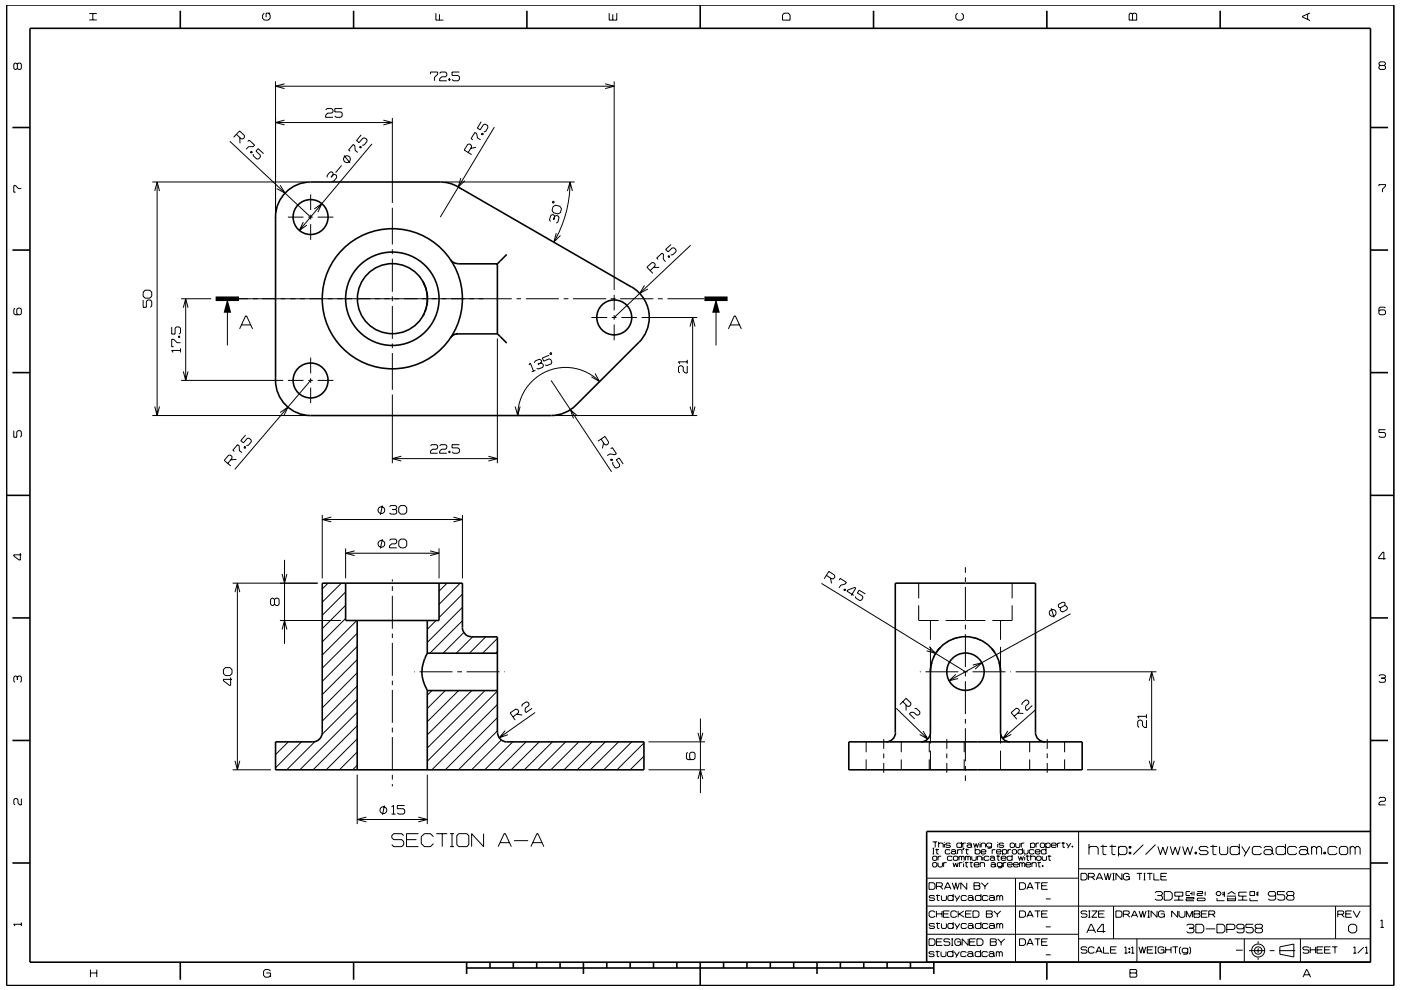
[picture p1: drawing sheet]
<svg xmlns="http://www.w3.org/2000/svg" width="297mm" height="210mm" viewBox="0 0 297 210" stroke-linecap="round" stroke-linejoin="round" font-family="sans-serif">
<g fill="none" stroke="#000" stroke-width=".21">
<path d="M3.7 13.6l-.3-.2h-.2l-.3 .2v.9l.3 .2 .5-.2M3.7 13.6l.2-.2h.4l.2 .2v.9l-.2 .2h-.4l-.2-.2M3.7 13.6v.9M18.9 4.2h1.6M18.9 2.9h1.6M19.7 2.9v1.3M56 2.8l-.3 .4v.7l.3 .4h.9l.4-.4v-.7l-.4-.4M57.3 2.8h-.9v.9M58.4 17.3v27.7M58.4 18.3h71.8M60.3 17.8l-1.9 .5 1.9 .5M91.3 15.7v-.4h1.5v.4l-.7 .7v.7"/>
<path d="M92.4 2.8v1.5h1.6M93.2 3v1.3M93.2 15.6l.3-.3h1l.2 .3v.4l-.2 .3h-.9l-.4 .4v.4h1.5M95.2 16.7h.2v.3h-.2zM95.3 16.7v.3M97.4 15.3h-1.6v.7h1.3l.3 .3v.5l-.3 .3h-1l-.3-.3M128.3 17.8l1.9 .5-1.9 .5M129.2 2.8v1.5h1.6v-1.5M129.9 3v1.3M130.2 17.3v44.2M166.3 2.8h.8l.4 .4v1.1h-1.6v-1.1zM203 2.8l-.4 .4v.7l.4 .4h.9l.4-.4v-.7l-.4-.4"/>
<path d="M239.6 2.8h.3l.2 .2 .3-.2h.3l.3 .2v1.3h-1.6v-1.3zM240.1 3v1.3M277.2 3v1.1M277.7 2.7l-1.6 .8v.1l1.6 .8M292.6 13.9l-.2-.3v-.2l.2-.3h.9l.2 .3v.2l-.2 .3M292.6 13.9l-.2 .2v.4l.2 .2h.9l.2-.2v-.4l-.2-.2M292.6 13.9h.9M32.3 38.6h32.6M33.3 38.6v49.5M48.7 30l17.2 16.1M50.1 28.5l1 1h.4l.3-.3v-.5l-1-.9-1.3 1.3M50.8 29.2l.1 1.2"/>
<path d="M52.5 30l.3-.3 1.2 1.1-.3 .3h-1l-.5 .6M53.3 32.1l.2 .2-.2 .2-.2-.2zM53.4 32.2l-.2 .2M55.9 32.6l-1.2-1.1-.4 .5 .9 .9v.4l-.4 .4h-.4l-.7-.6v-.4M58.4 26h24.8M59.4 39.3l1 1.7-1.7-1M60.3 25.5l-1.9 .5 1.9 .5M69 23.3l.3-.3h1l.3 .3v.4l-.3 .3h-.8l-.5 .5v.4h1.6M70.7 37l-.1-.3-.2-.3-.4 .1-.7 .7 .1 .4M70.7 37l-.5 .6M70.7 37h.3l.4 .2v.5l-.6 .7-.4 .1M72.4 35.1l-1.2 1.5"/>
<path d="M72.6 23h-1.6v.7h1.3l.3 .3v.6l-.3 .3h-1l-.3-.3M72.9 33l1.3 1.5M73.7 33.1h.1M74.3 32.1l-.4-.3 1-1.2 .3 .3 .1 1 .6 .4M74.3 33.9h.1M76.3 31.1l.2 .2M76.4 31l.2 .2-.1 .2-.3-.2zM76.6 28.6l-1 1.2 .5 .5 .9-1 .3-.1 .5 .4v.4l-.6 .8h-.4M78.9 30.5l-15.4 18.4M81.3 25.5l1.9 .5-1.9 .5M83.2 25v18M94.3 38.6h27.5"/>
<path d="M97.1 39.6l.9 .7M97.7 37.8l-.5 1.9 1.4-1.4M99.3 32.3l.7-1.1-.1-.4-.4-.3-.4 .1-.7 1.2 1.6 1M100.2 29.6l-.3-.2 .8-1.3 .3 .2 .3 1 .6 .3M100.9 31.2l-1.1 .3M102 25.8l-.8 1.4 .6 .4 .7-1.1 .4-.2 .5 .3 .1 .4-.5 .9-.4 .1M102.1 28.4l.3 .1M102.2 28.2l.3 .2-.2 .2-.2-.1zM104.8 27l-11.5 19.1M120.9 38.6a25.3 25.3 0 0 1-3.5 12.7M292.4 39.5v-.3h1.3v.3l-.6 .6v.7M4.5 40h-.6l-.6-.6h-.4v1.4h.4"/>
<path d="M32.8 40.5l.5-1.9 .5 1.9M61 46.1h3.3M64.3 47.1l-.8 1.8 1.6-1.2M65.4 46.1h.9M65.9 41.2v3.3M65.9 45.5v1.1M65.9 47.5v3.4M66.6 44.3l1.6-1.1-.8 1.8M67.3 46.1h3.4M83.2 44.1v7.8M83.2 52.9v1M83.2 54.9v7"/>
<path d="M117.1 42.8l.3-.1 .1 .3h-.3zM117.3 43.8l.5-.3 .9 .3 .3 .5-.2 .8-.5 .3-1-.3-.3-.5zM117.6 45.9l-.2-.4-.6 .2-.3 .9 .2 .4M117.6 45.9l-.2 .7M117.6 45.9l.3-.2 .5 .1 .1 .3-.2 1-.4 .2M117.9 49.4l-.5 1.9 1.4-1.4M120.3 40.5l.6-1.9 .5 1.9M137.8 57.4l1.1-1v-.4l-.3-.3h-.4l-1 1 1.2 1.3M138.6 56.7h1.2M139.5 55l-.3-.3 1.2-1 .3 .3-.1 .9 .5 .6M141.6 54.4l.2-.2 .2 .2-.2 .2zM141.7 54.3l.2 .2"/>
<path d="M142.3 51.9l-1.2 1 .5 .5 .9-.8h.5l.3 .4v.4l-.7 .7h-.4M146.4 52l-16.2 15.3M3.2 65.4l-.3 .2v.9l.3 .3h1.1l.2-.3v-.9l-.2-.2h-.5l-.2 .2v.9l.2 .3M30.3 63.6v1.6h.7v-1.3l.3-.3h.6l.3 .3v1l-.3 .3M30.8 61.5h.9l.5 .5v.8l-.5 .4h-.9l-.5-.4v-.8zM36.4 69.3v1.6h.7v-1.3l.3-.3h.6l.3 .3v1l-.3 .3M37.8 71.3h.3v.2h-.3zM37.8 71.4h.3M38.3 74.3h-1.9l.3 .5M38.3 73.9v.9M38.3 72.7h-.8l-.7-.7h-.4v1.5h.4M38.4 63.4h6.4"/>
<path d="M38.9 65.3l.5-1.9 .5 1.9M38.9 78.8l.5 1.9 .5-1.9M39.4 63.4v17.3M45.8 63.4h62.7M48.2 63.4v9.9M50.8 69.8l1.3-2.8h.2l1.3 2.8M51.2 68.9h1.9M65.9 75.9v3.3M83.2 62.9v1M83.2 64.9v7M83.2 72.9v1M83.2 74.9v7.8"/>
<path d="M105.5 71.8v26.5M109.5 63.4h1M111.5 63.4h7M112.1 77.4l.3-.4 .7 1.7M113.3 77l.1-.4 .9-.4 .4 .2 .1 .2-.1 .4M113.5 78.6l-.8 .3M114.7 77l-.7 .3M114.7 77l.4 .2 .1 .3-.1 .4-1 .4-.3-.2M116.4 75.3l-1.4 .6 .3 .7 1.1-.5 .4 .2 .2 .5-.1 .4-.9 .3-.4-.1M116.6 74.8h.3v.3h-.3zM119.5 63.4h1M121.5 63.4h7"/>
<path d="M125.4 67.3h3.3M126.2 79.2l.9 1.7-1.7-1M129.5 63.4h1M129.7 67.3h1M130.2 62.5v3.3M130.2 66.8v1M130.2 68.8v3.4M131.5 63.4h7M131.7 67.3h3.3M136.1 67.3h11.7M136.6 60.5l-1 1.7 1.8-.9M139.5 63.4h1"/>
<path d="M141.5 63.4h7.8M145.7 77.6v1.5h-.4l-.4-.4v-.9l-.3-.2h-.5l-.2 .2v1.1l.2 .2M145.7 76.3v.9M145.7 76.7h-1.8l.2 .5M146.3 69.3l.6-2 .5 2M146.9 67.3v20.8M151.8 63.4v9.9M154.4 69.8l1.3-2.8h.2l1.3 2.8M154.8 68.9h2M293.7 65.4l-.2-.3h-.9l-.2 .3v1.1l.2 .3h.9l.2-.3v-.5l-.2-.3h-.9l-.2 .3M2.9 91.3v1.4h.7v-1.1l.2-.3h.5l.2 .3v.9l-.2 .2M32.3 88.1h32.6"/>
<path d="M32.8 86.2l.5 1.9 .5-1.9M38.4 80.7h21.6M48.3 98.3l.9-1.1v-.4l-.3-.3-.4 .1-1 1.1 1.4 1.1M49.7 95.8l-.3-.3 1-1.2 .3 .3 .1 1 .5 .4M50.1 97.4l-1.2 .1M51.8 94.8l.2 .2M51.9 94.7l.2 .2-.2 .2-.2-.2zM52.1 92.3l-1.1 1.2 .6 .4 .8-.9h.4l.5 .3v.4l-.6 .7-.5 .1M59.4 87.5l1.6-1.1-.8 1.7M61 80.7h3.3M65.4 80.7h.9M65.9 80.2v1"/>
<path d="M65.9 82.2v3.3M65.9 80.7l-16.1 18.9M67.3 80.7h3.4M83.2 83.7v14.5M83.2 97.3h22.3M85.1 96.8l-1.9 .5 1.9 .5M91.3 94.6l.2-.3h1l.3 .3v.4l-.3 .3h-.8l-.4 .4v.4h1.5M93.2 94.6l.3-.3h1l.2 .3v.4l-.2 .3h-.9l-.4 .4v.4h1.5M95.2 95.7h.2v.3h-.2zM95.3 95.7v.3M97.4 94.3h-1.6v.7h1.3l.3 .3v.5l-.3 .3h-1l-.3-.3M103.5 96.8l1.9 .5-1.9 .5"/>
<path d="M109.2 86.2l.6 1.9 .5-1.9M116.8 80.7l12.9 19.4M117.9 88.1h29.9M122.4 88.2l-1.5-1.3 .7 1.9M127.1 80.9a10.2 10.2 0 0 0-11.1-2.2 10.2 10.2 0 0 0-6.2 9.4M127.4 93.1l.8 1.2 .4 .1 .3-.3 .1-.3-.7-1.2-1.6 1M128 93.9l-.3 1.2M129.5 95.2l.3-.2 .9 1.2-.4 .3-1-.2-.6 .3M129.5 97.5l.2-.1 .2 .2-.3 .1zM129.8 97.4l-.3 .2M130 98l-.1 .4 .5 .8 .4 .1 .5-.3 .1-.4-.7-1.1 .6-.4 .8 1.3M146.3 86.2l.6 1.9 .5-1.9"/>
<path d="M293.7 91.1h-1.3v.6h1.1l.2 .3v.5l-.2 .2h-.9l-.2-.2M4.3 117.3v1.5h-.2l-1.2-.9v-.2h1.6M60.3 118.7v17.9M68.3 109.2v13.5M68.3 110.2h29.7M70.2 109.7l-1.9 .5 1.9 .5M73.3 116.3v6.4M73.3 117.3h19.8M75.2 116.8l-1.9 .5 1.9 .5M81.1 114.3l-.5 2M81.1 107.2l-.5 2M82.6 114.6l.2-.3h1.1l.2 .3v.5l-.2 .3h-.9l-.4 .4v.4h1.5"/>
<path d="M82.6 107.5l.2-.3h1.1l.2 .3v.3l-.2 .3M83.1 108.1h.8M83.9 108.1l.2 .2v.5l-.2 .2h-1.1l-.2-.2M85 114.3h.8l.4 .5v1l-.4 .4h-.8l-.5-.4v-1zM85 107.2h.8l.4 .5v.9l-.4 .4h-.8l-.5-.4v-.9zM91.2 116.8l1.9 .5-1.9 .5M93.1 116.3v6.4M96.1 109.7l1.9 .5-1.9 .5M98 109.2v13.5M293.8 118.5h-1.5v-.3l.9-1.1h.2v1.6M49.3 123.7h18.1M49.8 125.6l.5-1.9 .5 1.9"/>
<path d="M50.3 123.7v39.6M58.2 127.2l-.3-.3h-.2l-.3 .3v.9l.3 .3h.2l.3-.3M58.2 127.2l.3-.3h.4l.3 .3v.9l-.3 .3h-.4l-.3-.3M58.2 127.2v.9M59.3 131.6h13M59.8 121.7l.5 2 .5-2M59.8 133.5l.5-1.9 .5 1.9M69.6 123.7l-1.3 1.2M72.4 123.7l-4.1 4M73.3 131.2l-5 4.9M73.3 128.4l-5 4.9M73.3 125.6l-5 4.9"/>
<path d="M75.6 131.6l-7.3 7.3M75.7 139.9l-7.4 7.4M75.7 137.1l-7.4 7.4M75.7 134.3l-7.4 7.4M83.2 122.9v.5M83.2 124.3v1M83.2 126.4v6.9M83.2 134.4v.9M83.2 136.4v6.9M92.5 131.6l-1.9 1.9M94.8 123.7l-1.7 1.7M97.6 123.7l-4.5 4.5"/>
<path d="M98 126l-4.9 5M98 131.7l-6.9 6.8M98 128.8l-7.4 7.5M98.3 134.1l-4.4 4.4M100.2 135.1l-3.5 3.4M103 135.1l-3.5 3.4M105.4 138.2l-.2 .3M105.4 135.4l-3.1 3.1M174.2 123.7l30.4 18.7M175.2 122l1.2 .8 .4-.1 .2-.4-.1-.3-1.2-.8-.9 1.6M176.1 122.6l.2 1.1M177.9 123.1l.2-.4 1.3 .8-.2 .4-.9 .2-.4 .6"/>
<path d="M179.1 124.9l.2 .1-.1 .3-.3-.1zM179.2 125l-.2 .2M181 126.3l-1.4-.9 .1-.2 1.5-.6 .2 .1-.9 1.6M183.5 126l-1.3-.8-.4 .6 1.1 .6 .1 .4-.3 .5-.4 .1-.9-.5v-.4M194.8 128.4v3.2h4.2M194.8 123.7v3.2M197 137.2l1.4 1.4-1.9-.6M197.3 131.6v4.1M197.3 137.2v4M198.4 138.6l-.5 .9M200.5 131.6h8.4M200.7 136.2h.1"/>
<path d="M203.5 135.2l-1.9 .5M204.7 120.3v1.2M204.7 122.5v1M204.7 124.5v7M204.7 132.5v1M204.7 134.5v7M206.2 135.2h.1M206.3 135.3l1.8 .6M212.1 131.6v4.1M212.1 137.2v4M214.6 128.4v3.2h-4.2M214.6 123.7v3.2"/>
<path d="M222.9 129l.6 2M225.7 128.4l.1-.3-.1-.3-.4-.1-.9 .5v.4l.1 .2 .4 .1M225.7 128.4l-.8 .5M225.7 128.4l.4 .2 .2 .3-.1 .4-.9 .5-.3-.1-.3-.4 .2-.4M227 130.2l-25.8 14.2M3.7 143.6l-.3-.2h-.2l-.3 .2v.9l.3 .2M3.7 143.6l.2-.2h.4l.2 .2v.9l-.2 .2M3.7 143.6v.6M47.8 141.6h1l.4 .4v.9l-.4 .4h-1l-.4-.4v-.9zM48.9 143.7v1.7h-.3l-1.2-1v-.3h1.8M61.1 157.4l-2.7 2.7M63.9 157.3l-5.5 5.5"/>
<path d="M66.8 157.3l-6 6M75.7 151.1l-12.1 12.2M75.7 145.5l-7.4 7.4M75.7 142.7l-7.4 7.4M75.7 159.5l-3.7 3.8M75.7 148.3l-7.4 7.5M75.7 156.7l-6.5 6.6M75.7 153.9l-9.3 9.4M83.2 144.4v.9M83.2 146.3v7M83.2 154.3v1.1M83.2 156.3v7.1"/>
<path d="M87.8 142.5h.1M88.9 142.5h7M91.6 146.5l-1 .9M94.4 146.5l-3.8 3.8M96.9 142.5h1.1M97.2 146.5l-6.6 6.6M98.9 142.5h7M100 146.5l-9.4 9.4M102.8 146.5l-12.2 12.2M105.4 149.4l-13.8 13.9M105.4 146.6l-14.8 14.9M105.4 155l-8.2 8.3"/>
<path d="M105.4 152.2l-11 11.1M106.3 157l-6.3 6.3M106.9 142.5h.2M107.1 155l-1.3 1.5 1.9-.7M108.7 157.3l-5.9 6M108.8 152.1l1.1-.9 .1-.4-.3-.3-.4-.1-1.1 .8 1 1.5M109.6 151.5l1.1 .2M110.7 149.9v-.5l.8-.5h.4l.3 .4-.1 .4-.7 .4-.1 .6 .2 .4 1.3-.9M111.5 157.3l-5.9 6M113.5 151.1l-7.7 5.4M114.3 157.3l-5.9 6M117.1 157.3l-5.9 6"/>
<path d="M119.9 157.3l-5.9 6M122.7 157.3l-5.9 6M125.5 157.3l-5.9 6M128.4 157.3l-6 6M131.1 157.3l-5.9 6M133.9 157.3l-5.9 6M136.5 157.6l-5.7 5.7M137.5 157.3h12M145.8 159.5l-.3 .3v1l.3 .3h1.3l.3-.3v-1l-.3-.3h-.6l-.3 .3v1l.3 .3M148 155.4l.5 1.9 .5-1.9M148.5 152.4v15.8M183.6 157.3v2.3"/>
<path d="M187.4 156.8v2M187.4 159.8v1M190 150.2l6.7 6.6M191.1 157.3v2.3M191.4 148.8l1 1h.4l.3-.3v-.4l-1-1-1.3 1.3M192.1 149.5v1.2M193.9 150.3h.4l.7 .7v.4l-.3 .3h-.4l-.6-.6h-.6l-.3 .3 1.1 1.1M195 142.5h.2M195.7 155.1l1 1.7-1.7-1M196.2 142.5h7M197 157.3v2.3M197.3 142.7v4"/>
<path d="M197.3 148.2v4M197.3 153.7v4M197.3 159.2v4.1M200.7 156.8v2M200.7 159.8v1M202.6 143l-1.4 1.4 2-.5M204.2 142.5h1M204.4 157.3v2.3M204.7 142.5v1M204.7 144.5v7M204.7 152.5v1M204.7 154.5v7"/>
<path d="M206.2 142.5h7M206.2 141.1l1.9-.5-1.3 1.3M212.1 142.7v4M212.1 148.2v4M212.1 153.7v4M212.1 159.2v4.1M212.2 155.8l.5 1M213.7 155l-1.1 1.7 1.8-.9M214.2 142.5h.1M215 151.9l1.1-.9v-.4l-.3-.3-.4-.1-1 1 1.2 1.4M215.3 142.5h29.9M215.8 151.2l1.2 .1"/>
<path d="M216.7 149.5v-.4l.8-.6h.3l.3 .3v.4l-.6 .6-.1 .6 .3 .3 1.2-1.1M218.3 157.3v2.3M219.6 150.5l-7 6.2M222 156.8v2M222 159.8v1M225.7 157.3v2.3M243.1 152.7v1.6h-.4l-.5-.4v-.9l-.3-.3h-.4l-.3 .3v1l.3 .3M243.1 151.5v.9M243.1 151.9h-1.9l.3 .5M243.7 144.4l.5-1.9 .5 1.9M244.2 142.5v20.8M292.4 143.4l.2-.3h.9l.2 .3v.2l-.2 .2"/>
<path d="M292.9 143.8h.6M293.5 143.8l.2 .3v.4l-.2 .2h-.9l-.2-.2M4.5 169.4v1.3h-.3l-.4-.4v-.7l-.2-.2h-.4l-.3 .2v.9l.3 .2M49.3 163.3h8.1M49.8 161.4l.5 1.9 .5-1.9M75.7 164.3v10.5M75.7 173.8h14.9M75.7 162.3l-.9 1M77.7 173.3l-2 .5 2 .5M80.9 172.5h.1M81.5 170.9l-.4 1.9M83 171.1l.4-.2v1.8"/>
<path d="M83 172.7h.9M83.2 164.3v1M83.2 166.3v.5M85.6 177.2l-.4-.4h-1.7l-.4 .4v.5l.4 .4h1.7l.4 .4v.6l-.4 .5h-1.7l-.4-.5M85.8 170.9h-1.6v.6h1.3l.3 .3v.6l-.3 .3h-1l-.3-.3M86.2 178.1h2.1M88.7 173.3l1.9 .5-1.9 .5M88.7 176.8h-2.5v2.8h2.5M90.6 164.3v10.5M91.9 177.5l-.6-.7h-1.3l-.7 .7v1.4l.7 .7h1.3l.6-.7M92.5 176.8h2.3M93.8 176.8v2.8"/>
<path d="M95.4 176.8h.9M95.4 179.6h.9M95.8 176.8v2.8M96.9 177.2l.4-.4h1.7l.4 .4v1.9l-.4 .5h-1.7l-.4-.5zM102.5 176.8v2.8l-2.5-2.8v2.8M105.6 179.6l1.3-2.8h.2l1.3 2.8M106.1 178.7h1.9M109 178.3h3M112.6 179.6l1.2-2.8h.2l1.3 2.8M113 178.7h1.9M136.5 163.2l-.1 .1M136.5 160.4l-2.9 2.9"/>
<path d="M137.5 163.3h12M148 165.2l.5-1.9 .5 1.9M183.6 161.1v2.2M187.4 161.8v2.1M191.1 161.1v2.2M197 161.1v2.2M197.7 178.6h1M197.7 179.9h.4M197.9 179.9v1.2M198.3 178.6v1.1M198.6 180v1.1h.4M199 179l.2-.2h.6l.2 .2v.7"/>
<path d="M199 178.6v1.1M200.2 178.6v.1M200.2 179v.7M200.7 161.8v2.1M201.5 179l-.2-.2h-.6l-.2 .3 .2 .2h.6l.2 .3-.2 .1h-.6l-.2-.1M203.9 179l-.2-.2h-.7l-.1 .2v.6l.1 .1h.7l.2-.1M203.9 178.6v1.1M204.1 178.8v.9M204.2 179.9h.2l-.2 .4zM204.3 179.9l-.1 .4M204.4 161.1v2.2M204.7 162.5v1"/>
<path d="M204.7 164.5v1.1M204.8 178.8h-.5l-.2 .2M204.9 180v1.1h.4M205 179l.2-.2h.6l.2 .2v.6M206 179.4l-.2-.2h-.6l-.2 .2 .2 .3h.6l.2-.1M206 179.6l.1 .1M206.4 178.8l.3 .9 .3-.8 .2 .8 .3-.9M206.8 179.9v1.2M207.8 178.6v.1M207.8 179v.7M208 179l.2-.2h.5l.3 .2v.7M208 178.8v.9"/>
<path d="M210.2 179l-.2-.2h-.6l-.2 .2v.4l.2 .3h.6l.2-.3M210.2 178.8v.9l-.2 .2h-.6M211.5 178.6v.1M211.5 179v.7M212.8 179l-.2-.2h-.6l-.2 .3 .2 .2h.6l.2 .3-.2 .1h-.6l-.2-.1M214.3 178.8h.6l.2 .2v.6l-.2 .1h-.6l-.1-.1v-.6zM215.3 178.8v.8l.2 .1h.6l.1-.1v-.8M216.5 178.8v.9M216.8 179.9v1.2M217.2 178.8h-.5l-.2 .2M218.3 161.1v2.2M218.5 179l.2-.2h.5l.2 .2v.6l-.2 .1h-.5l-.2-.1"/>
<path d="M218.5 178.8v1.1M219.7 178.8v.9M220.3 178.8h-.5l-.1 .2M220.6 179l.2-.2h.5l.2 .2v.6l-.2 .1h-.5l-.2-.1zM221.7 179l.3-.2h.5l.2 .2v.6l-.2 .1h-.5l-.3-.1M221.7 178.8v1.1M221.8 179.9v1.2M222 161.8v2.1M222.9 179.3h1l-.1-.5h-.7l-.2 .2v.6l.2 .1h.7l.1-.1M224.2 178.8v.9M224.8 178.8h-.4l-.2 .2M225.1 178.8h.7"/>
<path d="M225.4 178.6v1.1h.4M225.7 161.1v2.2M226.1 178.8l.5 .8M227 178.8l-.6 1.1M227.3 179.4h.2v.3h-.2zM227.4 179.4v.3M228.7 176.4v27.7M230.5 163.3h14.7M230.9 179.9l.3-.4h1.3l.3 .4v1.4M230.9 179v2.3M233.3 179.5h1.4M233.8 179.2v1.9l.2 .2h.6"/>
<path d="M235.2 179.5h1.4M235.8 179.2v1.9l.2 .2h.5M237.1 179.9l.4-.4h1l.4 .4v1l-.4 .4h-1l-.4-.4M237.1 179.5v2.1M239.4 179.5h.4v.4h-.4zM239.6 179.5v.4M242.4 179.2l-2.1 2.1M243.7 161.4l.5 1.9 .5-1.9M245 179.2l-2.1 2.1M245.5 179.5l.5 1.8 .5-1.6 .6 1.6 .5-1.8M248.1 179.5l.5 1.8 .6-1.6 .5 1.6 .5-1.8M250.7 179.5l.5 1.8 .6-1.6 .5 1.6 .6-1.8"/>
<path d="M256.2 179.9l-.4-.4h-1.2l-.4 .4 .4 .5h1.2l.4 .5-.4 .4h-1.2l-.4-.4M256.6 179.5h1.5M257.2 179.2v1.9l.1 .2h.6M258.6 179.5v1.4l.3 .4h1.1l.3-.4v-1.4M262.8 179.9l-.4-.4h-1.2l-.4 .4v1l.4 .4h1.2l.4-.4M262.8 179v2.3M263.3 179.5l.9 1.4M265 179.5l-1.2 2.1M267.5 179.9l-.4-.4h-1.2l-.4 .4v1l.4 .4h1.2l.4-.4M268 179.9l.3-.4h1.1l.3 .4v1M272.5 179.9l-.3-.4h-1.3l-.3 .4v1l.3 .4h1.3l.3-.4M272.5 179v2.3"/>
<path d="M274.9 179.9l-.3-.4h-1.2l-.4 .4v1l.4 .4h1.2l.3-.4M275.5 179.9l.3-.4h1.1l.3 .4v1M278.1 179.9l.3-.4h.4l.3 .4M278.1 179.5v1.8M279.1 179.9l.4-.4h.3l.4 .4v1.4M279.1 179.9v1.4M283.5 179.9l-.4-.4h-1.2l-.3 .4v1l.3 .4h1.2l.4-.4M284 179.9l.3-.4h1.1l.3 .4v1l-.3 .4h-1.1l-.3-.4zM286.3 179.9l.3-.4h.3l.4 .4M286.3 179.5v1.8M287.3 179.9l.4-.4h.3l.4 .4v1.4M287.3 179.9v1.4"/>
<path d="M292.4 169.4l.2-.3h.9l.2 .3v.3l-.2 .3h-.8l-.3 .3v.4h1.3M4.5 195.7v.7M4.5 196h-1.6l.3 .4M196.5 198.2h32.2M196.5 192.2h94.1M196.6 186.3h32.1M197 199.1h.9l.3 .4v.7l-.3 .3h-.9zM197 187.2h.9l.3 .4v.7l-.3 .3h-.9zM197.7 181.1h.4M197.7 181.8l.2-.2h.6l.1 .2v.5l-.1 .2h-.6l-.2-.2zM197.7 183.1l.2-.1h.6l.1 .1v.6l-.1 .2h-.6l-.2-.2zM198.2 190.2l-.2-.3h-.8l-.2 .3 .2 .3h.8l.2 .3-.2 .2h-.8l-.2-.2"/>
<path d="M198.2 196.1l-.2-.2h-.8l-.2 .2 .2 .3h.8l.2 .2-.2 .3h-.8l-.2-.2M198.2 193.5l-.2-.3h-.7l-.3 .3v.8l.3 .3h.7l.2-.3M198.3 180.2h.8M198.5 189.9h.8M198.5 195.9h.8M198.5 188h1.1l.2-.2v-.4l-.2-.2h-1.1v1.4M198.5 199.8h1.1M198.5 193.2v1.4M198.5 193.8h1.2M198.7 189.7v1.2l.5 .1M198.7 195.7v1.1l.5 .1M198.9 183v.7l.2 .2h.5l.2-.2v-.7"/>
<path d="M198.9 181.6v.9M199.3 188l.6 .6M199.6 181.6h-.5l-.2 .2M199.6 189.9v.9l.2 .2h.6l.3-.2v-.9M199.6 195.9v.8l.2 .2h.6l.3-.2v-.8M199.7 193.2v1.4M199.8 199.1h-1.3v1.4h1.3M200 193.8h1.1M200.1 183v.9M200.2 188.6l.7-1.4h.1l.6 1.4M200.4 188.2h1M200.7 183h-.5l-.1 .1"/>
<path d="M201.3 193.2h-1.3v1.4h1.3M201.4 199.3l-.2-.2h-.9l-.2 .5 .2 .2h.9l.2 .2v.3l-.2 .2h-.9l-.2-.2M201.4 180.4l-.1-.2h-.7l-.2 .2v.5l.2 .2h.7l.1-.2M201.7 180.4l.2-.2h.5l.2 .2v.5M201.7 199.1h.4M201.9 199.1v1.4M201.9 187.2l.5 1.4 .2-1.4 .4 1.4 .4-1.4M201.9 181.8l-.2-.2h-.7l-.1 .2v.5l.1 .2h.7l.2-.2M202.1 183l.2 .9 .3-.9 .3 .9 .3-.9M202.1 190.2l-.2-.3h-.7l-.2 .3v.6l.2 .2h.7l.2-.2M202.1 196.1l-.2-.2h-.7l-.2 .2v.6l.2 .2h.7l.2-.2M202.1 189.6v1.4"/>
<path d="M202.1 195.6v1.3M202.1 181.8l.2-.2h.6l.2 .2v.5l-.2 .2h-.6l-.2-.2zM202.4 189.9l.5 .9M202.4 195.9l.5 .8M202.6 180.8l-.2-.2h-.5l-.2 .2 .2 .3h.5l.2-.2M202.6 180.9l.2 .2M202.9 193.5l-.3-.3h-.7l-.3 .3v.8l.3 .3h.7l.3-.3M202.9 199.8h.8v.7M203 180.4l.2-.2h.6l.2 .2v.7M203 180.2v.9M203.2 193.2v1.4M203.3 181.8l.2-.2 .4 .2"/>
<path d="M203.3 181.6v.9M203.4 193.8l1 .8M203.4 183v.9M203.5 189.9l-.8 1.3M203.5 195.9l-.8 1.2M203.7 199.5l-.3-.4h-.7l-.3 .4v.7l.3 .3h.7l.3-.3M203.9 181.8l.1-.2 .4 .2v.7M203.9 181.8v.7M204 183h-.4l-.2 .1M204.3 182.7v.2M204.3 183.1v.8M204.3 193.2l-1.1 .8"/>
<path d="M204.6 183h.7M204.7 180.2h.7M204.7 181.6v.9M204.7 181.8l.1-.2 .4 .2M204.7 193.8h1.1M204.8 182.8v1l.4 .1M204.9 190.2l-.2-.3h-.7l-.2 .3v.6l.2 .2h.7l.2-.2M204.9 196.1l-.2-.2h-.7l-.2 .2v.6l.2 .2h.7l.2-.2M205 187.2v1.4l-1.3-1.4v1.4M205.2 190.2l.2-.3h.7l.2 .3v.6M205.2 196.1l.2-.2h.7l.2 .2v.6M205.2 181.8v.7"/>
<path d="M205.2 181.8l.2-.2 .4 .2v.7M205.3 199.1v1.4l-1.3-1.4v1.4M205.6 183h.7M205.6 199.8h1M205.9 182.8v1l.3 .1M206 193.2h-1.3v1.4h1.3M206 181.6v.7l.2 .2h.6l.2-.2v-.7M206.3 193.2h1l.3 .3v.8l-.3 .3h-1zM206.3 190.6l-.2-.2h-.7l-.2 .2 .2 .4h.7l.2-.2M206.3 196.5l-.2-.2h-.7l-.2 .2 .2 .4h.7l.2-.2M206.3 190.8l.2 .2M206.3 196.7l.2 .2"/>
<path d="M206.5 187.2h1.1l.2 .2-.2 .5 .2 .2v.3l-.2 .2h-1.1zM206.5 187.9h1.1M206.5 183.4h1.1l-.2-.4h-.7l-.2 .1v.6l.2 .2h.7l.2-.2M206.8 180.4l.1-.2h.7l.2 .2v.5l-.2 .2h-.7l-.1-.2M206.8 199.1h-1.2v1.4h1.2M207.1 199.1h1l.3 .4v.7l-.3 .3h-1zM207.2 181.8l.2-.2h.5l.2 .2v.7M207.2 181.6v.9M207.8 183.1l.2-.1h.6l.1 .1v.8M207.8 183v.9M208 190.2l-.2-.3h-.8l-.2 .3v.6l.2 .2h.8l.2-.2M208 196.1l-.2-.2h-.8l-.2 .2v.6l.2 .2h.8l.2-.2"/>
<path d="M208 189.6v1.4M208 195.6v1.3M208 180.7h1v-.3l-.2-.2h-.6l-.2 .2v.5l.2 .2h.6l.2-.2M208.1 187.2l.7 .8M208.4 181.3v.2M208.4 181.8v.7M208.8 188v.6M209.1 193.2h1.1l.2 .2-.2 .4 .2 .2v.3l-.2 .3h-1.1zM209.1 193.8h1.1M209.5 190.2l-.3-.3h-.7l-.2 .3v.6l.2 .2h.7l.3-.2M209.5 196.1l-.3-.2h-.7l-.2 .2v.6l.2 .2h.7l.3-.2M209.5 187.2l-.7 .8"/>
<path d="M209.7 181.8l-.2-.2h-.7l-.1 .2v.5l.1 .2h.7l.2-.2M209.7 190.2l.3-.3h.6l.2 .3v.6M209.7 196.1l.3-.2h.6l.2 .2v.6M209.9 181.8l.2-.2h.5l.3 .2v.5M210 199.1h1l.2 .2-.2 .5 .2 .2v.3l-.2 .2h-1zM210 199.8h1M210.1 183.1l.2-.1h.5l.2 .1v.6M210.4 180.2v.9M210.7 193.2l.8 .7M210.8 190.6l-.2-.2h-.6l-.3 .2v.2l.3 .2h.6l.2-.2M210.8 196.5l-.2-.2h-.6l-.3 .2v.2l.3 .2h.6l.2-.2M210.8 190.8l.2 .2"/>
<path d="M210.8 196.7l.2 .2M210.9 182.2l-.3-.3h-.5l-.2 .3 .2 .3h.5l.3-.2M210.9 182.3l.1 .2M211 183.5l-.2-.2h-.5l-.2 .2 .2 .4h.5l.2-.2M211 183.7l.2 .2M211 180.2h-.4l-.2 .2M211.3 181.6h.7M211.3 180.7h1l-.2-.5h-.6l-.2 .2v.5l.2 .2h.6l.2-.2M211.3 190.2l.2-.3 .5 .3M211.3 189.9v1.1M211.3 195.9v1M211.3 196.1l.2-.2 .5 .2"/>
<path d="M211.5 193.9v.7M211.5 199.1l.8 .8M211.6 181.4v1l.3 .1M212 190.2l.2-.3 .4 .3v.8M212 190.2v.8M212 196.1v.8M212 196.1l.2-.2 .4 .2v.8M212.2 193.2l-.7 .7M212.3 182h1v-.2l-.2-.2h-.6l-.2 .2v.5l.2 .2h.6l.2-.2M212.3 199.9v.6M212.5 183.1l-.2-.1h-.7l-.2 .1v.5l.2 .2h.7l.2-.2M212.5 183v.9l-.2 .2h-.7"/>
<path d="M212.6 180.4l.1-.2h.6l.1 .2v.5l-.1 .2h-.6l-.1-.2M212.6 180.2v1.1M212.7 183v.9M213 199.1l-.7 .8M213.4 183h-.5l-.2 .1M213.6 183.4h1l-.1-.4h-.7l-.2 .1v.6l.2 .2h.7l.1-.2M213.7 180.2v.9M214.4 180.2h-.5l-.2 .2M214.6 181.3v1.2M214.6 181.8l-.2-.2h-.7l-.2 .2v.5l.2 .2h.7l.2-.2M214.6 180.4l.2-.2h.5l.2 .2v.5l-.2 .2h-.5l-.2-.2zM214.9 183.4h1l-.2-.4h-.6l-.2 .1v.6l.2 .2h.6l.2-.2"/>
<path d="M215.3 186.3v17.8M215.9 181.6l.3 .9 .2-.8 .3 .8 .3-.9M216.2 183v.9M216.2 183.1l.2-.1 .3 .1M216.2 199.1h.9l.3 .4v.7l-.3 .3h-.9zM216.2 187.2h.9l.3 .4v.7l-.3 .3h-.9zM216.2 193.2h.9l.3 .3v.8l-.3 .3h-.9zM216.7 183.1l.2-.1 .4 .1v.8M216.7 183.1v.8M216.8 180.4l-.2-.2h-.6l-.2 .2v.5l.2 .2h.6l.2-.2M217.1 180.2v.7l.2 .2h.5l.2-.2v-.7M217.3 181.3v.2"/>
<path d="M217.3 181.8v.7M217.5 183.4h1l-.1-.4h-.7l-.2 .1v.6l.2 .2h.7l.1-.2M217.5 181.6h.8M217.7 194.6l.7-1.4 .7 1.4M217.7 188.6l.7-1.4 .7 1.4M217.8 181.4v1l.4 .1M217.9 194.1h1M217.9 188.2h1M218.5 181.8l.2-.2h.6l.2 .2v.7M218.5 181.3v1.2M218.8 183.1l.2-.1h.5l.2 .1v.8M218.8 183v.9"/>
<path d="M219.2 180.4l-.1-.2h-.7l-.2 .2v.5l.2 .2h.7l.1-.2M219.4 199.1h1.2M219.4 193.2h1.2M219.4 187.2h1.2M219.5 180.7h1l-.2-.5h-.6l-.2 .2v.5l.2 .2h.6l.2-.2M219.8 181.8l.2-.2h.5l.2 .2v.5l-.2 .2h-.5l-.2-.2zM220 183h.7M220 187.2v1.4M220 193.2v1.4M220 199.1v1.4M220.3 182.8v1l.3 .1M220.8 199.8h1.1"/>
<path d="M220.8 193.8h1.1M220.8 187.9h1.1M221 183.6h.1v.2h-.1zM221 181.6v.7l.1 .2h.6l.2-.2v-.7M221.1 183.6v.2M221.7 196.6h1.1M221.7 190.7h1.1M221.8 180.4l-.2-.2h-.6l-.2 .2v.5l.2 .2h.6l.2-.2M222.1 199.1h-1.3v1.4h1.3M222.1 187.2h-1.3v1.4h1.3M222.1 193.2h-1.3v1.4h1.3M222.1 181.6h.8"/>
<path d="M222.4 181.4v1l.4 .1M228.7 199.1h61.9M228.7 184.3h61.9M229.2 185.2h.9l.4 .4v.7l-.4 .3h-.9zM230.4 197.9l.9-1.9h.1l.9 1.9M230.5 193.4l-.2-.2h-.9l-.2 .2 .2 .4h.9l.2 .2v.3l-.2 .3h-.9l-.2-.3M230.7 197.3h1.3M230.8 186h1l.2-.2v-.3l-.2-.3h-1v1.4M230.8 193.2h.4M230.8 194.6h.4M231 193.2v1.4M231.5 186l.6 .6"/>
<path d="M231.5 193.2h1.1l-1.1 1.4h1.1M232.4 186.6l.6-1.4h.2l.6 1.4M232.6 186.2h1M232.9 193.8h1.1M234.1 185.2l.4 1.4 .4-1.4 .3 1.4 .4-1.4M234.2 193.2h-1.3v1.4h1.3M234.4 197.6h-1.7v-.3l.9-1.3h.3v1.9M235.9 185.2h.4M235.9 186.6h.4M236.1 185.2v1.4M236.1 192.2v6.9M236.6 193.2h1l.3 .3v.8l-.3 .3h-1z"/>
<path d="M237.9 185.2v1.4l-1.3-1.4v1.4M238.2 193.9h1l.2-.2v-.3l-.2-.2h-1v1.4M238.7 185.9h.7v.7M238.9 193.9l.7 .7M239.4 180.8h.4v.3h-.4zM239.4 185.6l-.3-.4h-.6l-.3 .4v.7l.3 .3h.6l.3-.3M239.6 180.8v.3M239.9 194.6l.6-1.4 .7 1.4M240.1 194.1h.9M241 185.2h1.1M241 199.1v5M241.5 193.2l.4 1.4 .4-1.4 .3 1.4 .4-1.4"/>
<path d="M241.6 185.2v1.4M242.5 185.2h.4M242.5 186.6h.4M242.7 185.2v1.4M243.2 185.2h1.1M243.3 193.2h.5M243.3 194.6h.5M243.5 193.2v1.4M243.8 185.2v1.4M244.6 185.2v1.4h1.2M244.9 189.4l.3-.3h1l.3 .3v.2l-.3 .3M245.3 193.2v1.4l-1.2-1.4v1.4"/>
<path d="M245.4 189.9h.8M246.1 193.8h.8v.8M246.1 185.9h1.1M246.2 189.9l.3 .3v.5l-.3 .2h-1l-.3-.2M246.8 189.1h1.3l.4 .4v1l-.4 .4h-1.3zM246.9 193.5l-.4-.3h-.6l-.3 .3v.8l.3 .3h.6l.4-.3M247.4 185.2h-1.3v1.4h1.3M248.9 190.9h2M249.1 189.2h1.7v.9h-1.7zM249.7 193.2v1.4l-1.3-1.4v1.4M249.9 190.1v.8M250 193.2v1.1l.3 .3h.6l.3-.3v-1.1"/>
<path d="M251.5 190.4h1.6v.3h-1.6v.3h1.6M251.5 194.6v-1.4l.7 1.4 .6-1.4v1.4M251.6 196.3l.3-.3h1l.3 .3v.3l-.3 .3M252.1 196.9h.8M252.3 189.1h-.8v.8h.8M252.3 189.5h.4M252.7 189.1v.8M252.9 196.9l.3 .2v.5l-.3 .3h-1l-.3-.3M253.1 193.2h1.1l.2 .2-.2 .4 .2 .3v.2l-.2 .3h-1.1zM253.1 193.8h1.1M253.2 189.1v.8M253.4 180.8h.3v.3h-.3z"/>
<path d="M253.5 196h1.3l.4 .5v.9l-.4 .5h-1.3zM253.5 180.8v.3M253.8 189.1h1.2v.4h-1.2v.4h1.2M254 190.5h1.4l.1 .4-.1 .1h-1.4l-.2-.1zM254.7 193.8h1.1M255.5 189.1v.8M255.6 197h2M256 193.2h-1.3v1.4h1.3M256.3 193.9h1l.3-.2v-.3l-.3-.2h-1v1.4M257 193.9l.6 .7M258 196h1.3l.4 .5v.9l-.4 .5h-1.3zM258 190.5v.5h1.6"/>
<path d="M258.1 189.1h.5l.3 .3v.2l-.3 .3h-.5l-.2-.3v-.2zM259.1 189.4h.5M259.1 189.8h.5M259.6 189.1v1.1M260.1 190.1h2M260.1 197.1h1.4l.3-.2v-.6l-.3-.3h-1.4v1.9M260.3 190.7h1.7M260.3 190.4v.6h1.7v-.6M260.3 189.6l.8-.5 .9 .5M262.5 190.9h2M263.5 190.1v.8M263.8 196.7l-.3 .3h-1l-.3-.3v-.4l.3-.3h1l.3 .3v1.3l-.3 .3h-1l-.3-.3"/>
<path d="M263.8 199.1v5M264.3 189.2h-1.7v.9h1.7M265 189.1h1v.8h-1zM265 190.5v.5h1.7M265.7 196h-1.5v.7h1.2l.3 .3v.6l-.3 .3h-.9l-.3-.3M266.3 189.4h.4M266.3 189.8h.4M266.4 196.9l-.3-.3v-.3l.3-.3h1l.3 .3v.3l-.3 .3M266.4 196.9h1M266.4 196.9l-.3 .2v.5l.3 .3h1l.3-.3v-.5l-.3-.2M266.7 189.1v1M266.7 199.6v.5"/>
<path d="M269.7 180.6l-.3-.4h-1.1l-.3 .4v.3l.3 .4h1.1l.3-.4M269.7 180.9l.4 .4M270.5 189.8l-.3 .3h-1l-.3-.3v-.4l.3-.3h1l.3 .3v1.3l-.3 .2h-1l-.3-.2M272.4 189.1h-1.6v.7h1.3l.3 .3v.6l-.3 .2h-1l-.3-.2M273.1 189.9h1M273.1 189.9l-.3-.3v-.2l.3-.3h1l.3 .3-.3 .5M273.1 189.9l-.3 .3v.5l.3 .2h1l.3-.2v-.5l-.3-.3M275.7 199.1v5M277.2 180.6l-.3-.4h-1.1l-.3 .4v.3l.3 .4h1.1l.3-.4M277.2 180.9l.4 .4M280.7 180.8h.3v.3h-.3zM280.9 180.8v.3"/>
<path d="M283.2 192.2v6.9M283.6 193.9h1.1l.2-.2v-.3l-.2-.2h-1.1v1.4M284.4 193.9l.6 .7M285.3 193.8h1.1M285.9 196.5l.5-.5h.8l.5 .5v.9l-.5 .5h-.8l-.5-.5zM286.6 193.2h-1.3v1.4h1.3M286.9 193.2l.8 1.4 .7-1.4M292.7 195.4l.3-.3v1.6M292.7 196.7h.7M19.2 206.4h1.3M19.2 205.7v1.6M20.5 205.7v1.6"/>
<path d="M56.5 206.4h.9v.9M57.4 206l-.4-.4h-.8l-.3 .4v.9l.3 .4h.8l.4-.4M198.1 202l-.2-.2h-.8l-.2 .2 .2 .3h.8l.2 .3-.2 .3h-.8l-.2-.2M198.4 201.8h.8M198.7 201.6v1.2l.4 .1M199.5 201.8v.9l.2 .2h.7l.2-.2v-.9M201.7 200.5h.4M202.1 202l-.3-.2h-.7l-.2 .2v.7l.2 .2h.7l.3-.2M202.1 201.5v1.4M202.3 201.8l.6 .9M203.4 201.8l-.8 1.3M204.9 202l-.3-.2h-.7l-.2 .2v.7l.2 .2h.7l.3-.2"/>
<path d="M205.1 202.1l.3-.3h.6l.2 .3v.6M206.2 202.5l-.2-.2h-.6l-.3 .2v.2l.3 .2h.6l.2-.2M206.2 202.7l.3 .2M207.9 202.1l-.2-.3h-.7l-.2 .3v.6l.2 .2h.7l.2-.2M207.9 201.5v1.4M209.4 202.1l-.2-.3h-.8l-.2 .3v.6l.2 .2h.8l.2-.2M209.7 202.1l.2-.3h.6l.2 .3v.6M210.7 202.5l-.2-.2h-.6l-.2 .2 .2 .4h.6l.2-.2M210.7 202.7l.2 .2M211.2 201.8v1.1M211.2 202.1l.2-.3 .5 .3M211.9 202.1l.2-.3 .4 .3v.8"/>
<path d="M211.9 202.1v.8M217.7 200.5l.7-1.4 .7 1.4M217.9 200.1h1M221.7 202.5h1.1M230.5 201l-.2-.2h-.9l-.2 .4 .2 .3h.9l.2 .2v.3l-.2 .2h-.9l-.2-.2M232 201.1l-.3-.3h-.6l-.3 .3v.8l.3 .3h.6l.3-.3M232.3 202.2l.7-1.4 .7 1.4M232.5 201.8h1M234 200.8v1.4h1.2M235.5 201.5h1M236.7 200.8h-1.2v1.4h1.2M238.4 202.2h.7"/>
<path d="M238.4 201l.3-.2v1.4M239.3 201.1h.3v.2h-.3zM239.3 201.9h.3v.2h-.3zM239.4 201.1v.2M239.4 201.9v.2M239.6 205.6h1.2l.2 .3-.2 .5 .2 .2v.4l-.2 .3h-1.2zM239.6 206.4h1.2M239.9 202.2h.6M239.9 201l.3-.2v1.4M241.5 200.8l.4 1.4 .3-1.4 .3 1.4 .4-1.4M243.2 201.5h1.1M244.5 200.8h-1.3v1.4h1.3"/>
<path d="M244.8 200.8h.4M244.8 202.2h.4M245 200.8v1.4M246.1 201.5h.7v.7M246.8 201.1l-.3-.3h-.6l-.4 .3v.8l.4 .3h.6l.3-.3M247.1 201.5h1.2M247.1 200.8v1.4M248.3 200.8v1.4M248.6 200.8h1.2M249.2 200.8v1.4M250.4 200.8a1.09 1.09 0 0 0 0 1.6M251.8 201.3l-.2-.2h-.7l-.2 .2v.6l.2 .2h.7l.2-.2"/>
<path d="M251.8 201.1v1.1l-.2 .2h-.7M252.1 200.8a1.1 1.1 0 0 1 0 1.6M262 201.5h1.5M264.8 201.6h3.4M266.7 201.1v1M266.7 203.1v.5M269.2 201.6h1M271.2 201.6h3.4M274.3 203l-2.9-.6v-1.6l2.9-.6v2.8M276.3 207.3l.7-1.6h.1l.8 1.6M276.5 206.8h1.1M277.5 201l-.2-.2h-.9l-.2 .4 .2 .3h.9l.2 .2v.3l-.2 .2h-.9l-.2-.2"/>
<path d="M277.8 201.5h1.1M277.8 200.8v1.4M278.9 200.8v1.4M279.2 201.5h1.1M280.5 200.8h-1.3v1.4h1.3M280.8 201.5h1.1M282.1 200.8h-1.3v1.4h1.3M282.4 200.8h1.1M283 200.8v1.4M286.9 202.2h.7M286.9 201l.4-.2v1.4M289.1 200.9l-1.2 1.3"/>
<path d="M289.4 202.2h.7M289.4 201l.4-.2v1.4"/>
<circle cx="73.6" cy="33.8" r=".73"/>
<circle cx="80.9" cy="108.2" r=".73"/>
<circle cx="80.9" cy="115.3" r=".72"/>
<circle cx="223.2" cy="130" r=".75"/>
<circle cx="81.3" cy="171.8" r=".73"/>
<circle cx="266.8" cy="201.6" r="1.38"/>
<circle cx="266.8" cy="201.6" r=".79"/>
</g>
<g fill="none" stroke="#000" stroke-width=".34">
<path d="M1.4 1.1h294.1v207.9h-294.1zM6.4 6h284.2v198.1h-284.3zM38.2 2.3v3.7M75 2.3v3.7M111.7 2.3v3.7M148.5 1.1v4.9M185.2 2.3v3.7M222 2.3v3.7M258.7 2.3v3.7M2.6 27h3.7M290.6 27h3.7M2.6 53h3.7"/>
<path d="M89.7 59.7l.7 2M95.5 55.1l.6 .5 1.1 .3M97.2 56h8.3M105.5 56v14.8l-8.8 .1M107.4 54l-1.9 2M290.6 53h3.7M2.6 79h3.7M89.9 66.5l-.2 .5M90.4 65.1l-.4 1.1M90.5 61.8l.1 1.5M90.6 63.5l-.1 1.4M97.1 70.8l-.7 .1-.9 .8"/>
<path d="M105.5 70.8l1.9 2M133.9 60.9l-38-21.8-1.3-.4-1.3-.1h-27.4a7.5 7.5 0 0 0-7.5 7.5v34.6a7.5 7.5 0 0 0 7.5 7.4h50.9M133.9 60.9a7.5 7.5 0 0 1 1.6 11.7l-13.4 13.4M290.6 79h3.7M122.1 85.9a7.5 7.5 0 0 1-5.2 2.2M1.4 105.1h4.9M290.6 105.1h4.9M2.6 131.1h3.7M73.3 123.7v7.9h19.8v-7.9M75.7 131.6v31.7M90 139.7a7.3 7.3 0 0 0 .6 6.8M90.6 138.5l-.6 1.2"/>
<path d="M90.6 131.6v6.9M90.6 138.5h14.9M199.3 137.3l-.8 1M210.3 137.6l.6 .7M290.6 131.1h3.7M2.6 157.1h3.7M90.6 146.5v16.8M90.6 146.5h14.9M105.5 155.4v-20.3h-5.5a2.02 2.02 0 0 1-2-2v-9.4h-29.7v31.7a1.99 1.99 0 0 1-2 1.9h-7.9v6h78.1v-6h-29.1a1.97 1.97 0 0 1-1.9-1.9M180 157.3h49.4v6h-49.4zM189.8 155.4v-31.7h29.7v31.7a1.99 1.99 0 0 0 2.1 1.9h-.1M189.9 155.4a1.99 1.99 0 0 1-2 1.9"/>
<path d="M197.3 142.5v12.9a1.99 1.99 0 0 1-2 1.9M197.3 142.5a7.4 7.4 0 0 1 7.4-7.5 7.4 7.4 0 0 1 7.4 7.5M197.5 140.5l-.2 2M211.8 140.5l.3 2M212.1 142.5v12.9a1.99 1.99 0 0 0 2 1.9M290.6 157.1h3.7M290.6 176.4h-94.1v27.7M2.6 183h3.7M290.6 183h3.7M38.2 204.1v3.7M75 204.1v3.7M98.9 205.3h99.1"/>
<path d="M98.9 204.1v2.5M103.9 204.1v1.2M108.8 204.1v1.2M113.8 204.1v1.2M118.7 204.1v1.2M123.7 204.1v2.5M128.6 204.1v1.2M133.6 204.1v1.2M138.6 204.1v1.2M143.5 204.1v1.2M148.5 204.1v4.9M153.4 204.1v1.2"/>
<path d="M158.4 204.1v1.2M163.3 204.1v1.2M168.3 204.1v1.2M173.2 204.1v2.5M178.2 204.1v1.2M183.1 204.1v1.2M188.1 204.1v1.2M193 204.1v1.2M198 204.1v2.5M222 204.1v3.7M258.7 204.1v3.7"/>
<circle cx="65.9" cy="46" r="3.7"/>
<circle cx="83.2" cy="63.4" r="9.9"/>
<circle cx="83.2" cy="63.4" r="14.9"/>
<circle cx="83.2" cy="63.4" r="7.4"/>
<circle cx="130.2" cy="67.3" r="3.7"/>
<circle cx="65.9" cy="80.7" r="3.7"/>
<circle cx="204.7" cy="142.5" r="4"/>
</g>
<path d="M45.7 63.4h5M149.4 63.4h4.9" fill="none" stroke="#000" stroke-width=".97" stroke-linecap="butt"/>
<path d="M48.2 63.4l.8 2.9h-1.6zM151.8 63.4l.8 2.9h-1.6z" fill="#000"/>
</svg>
